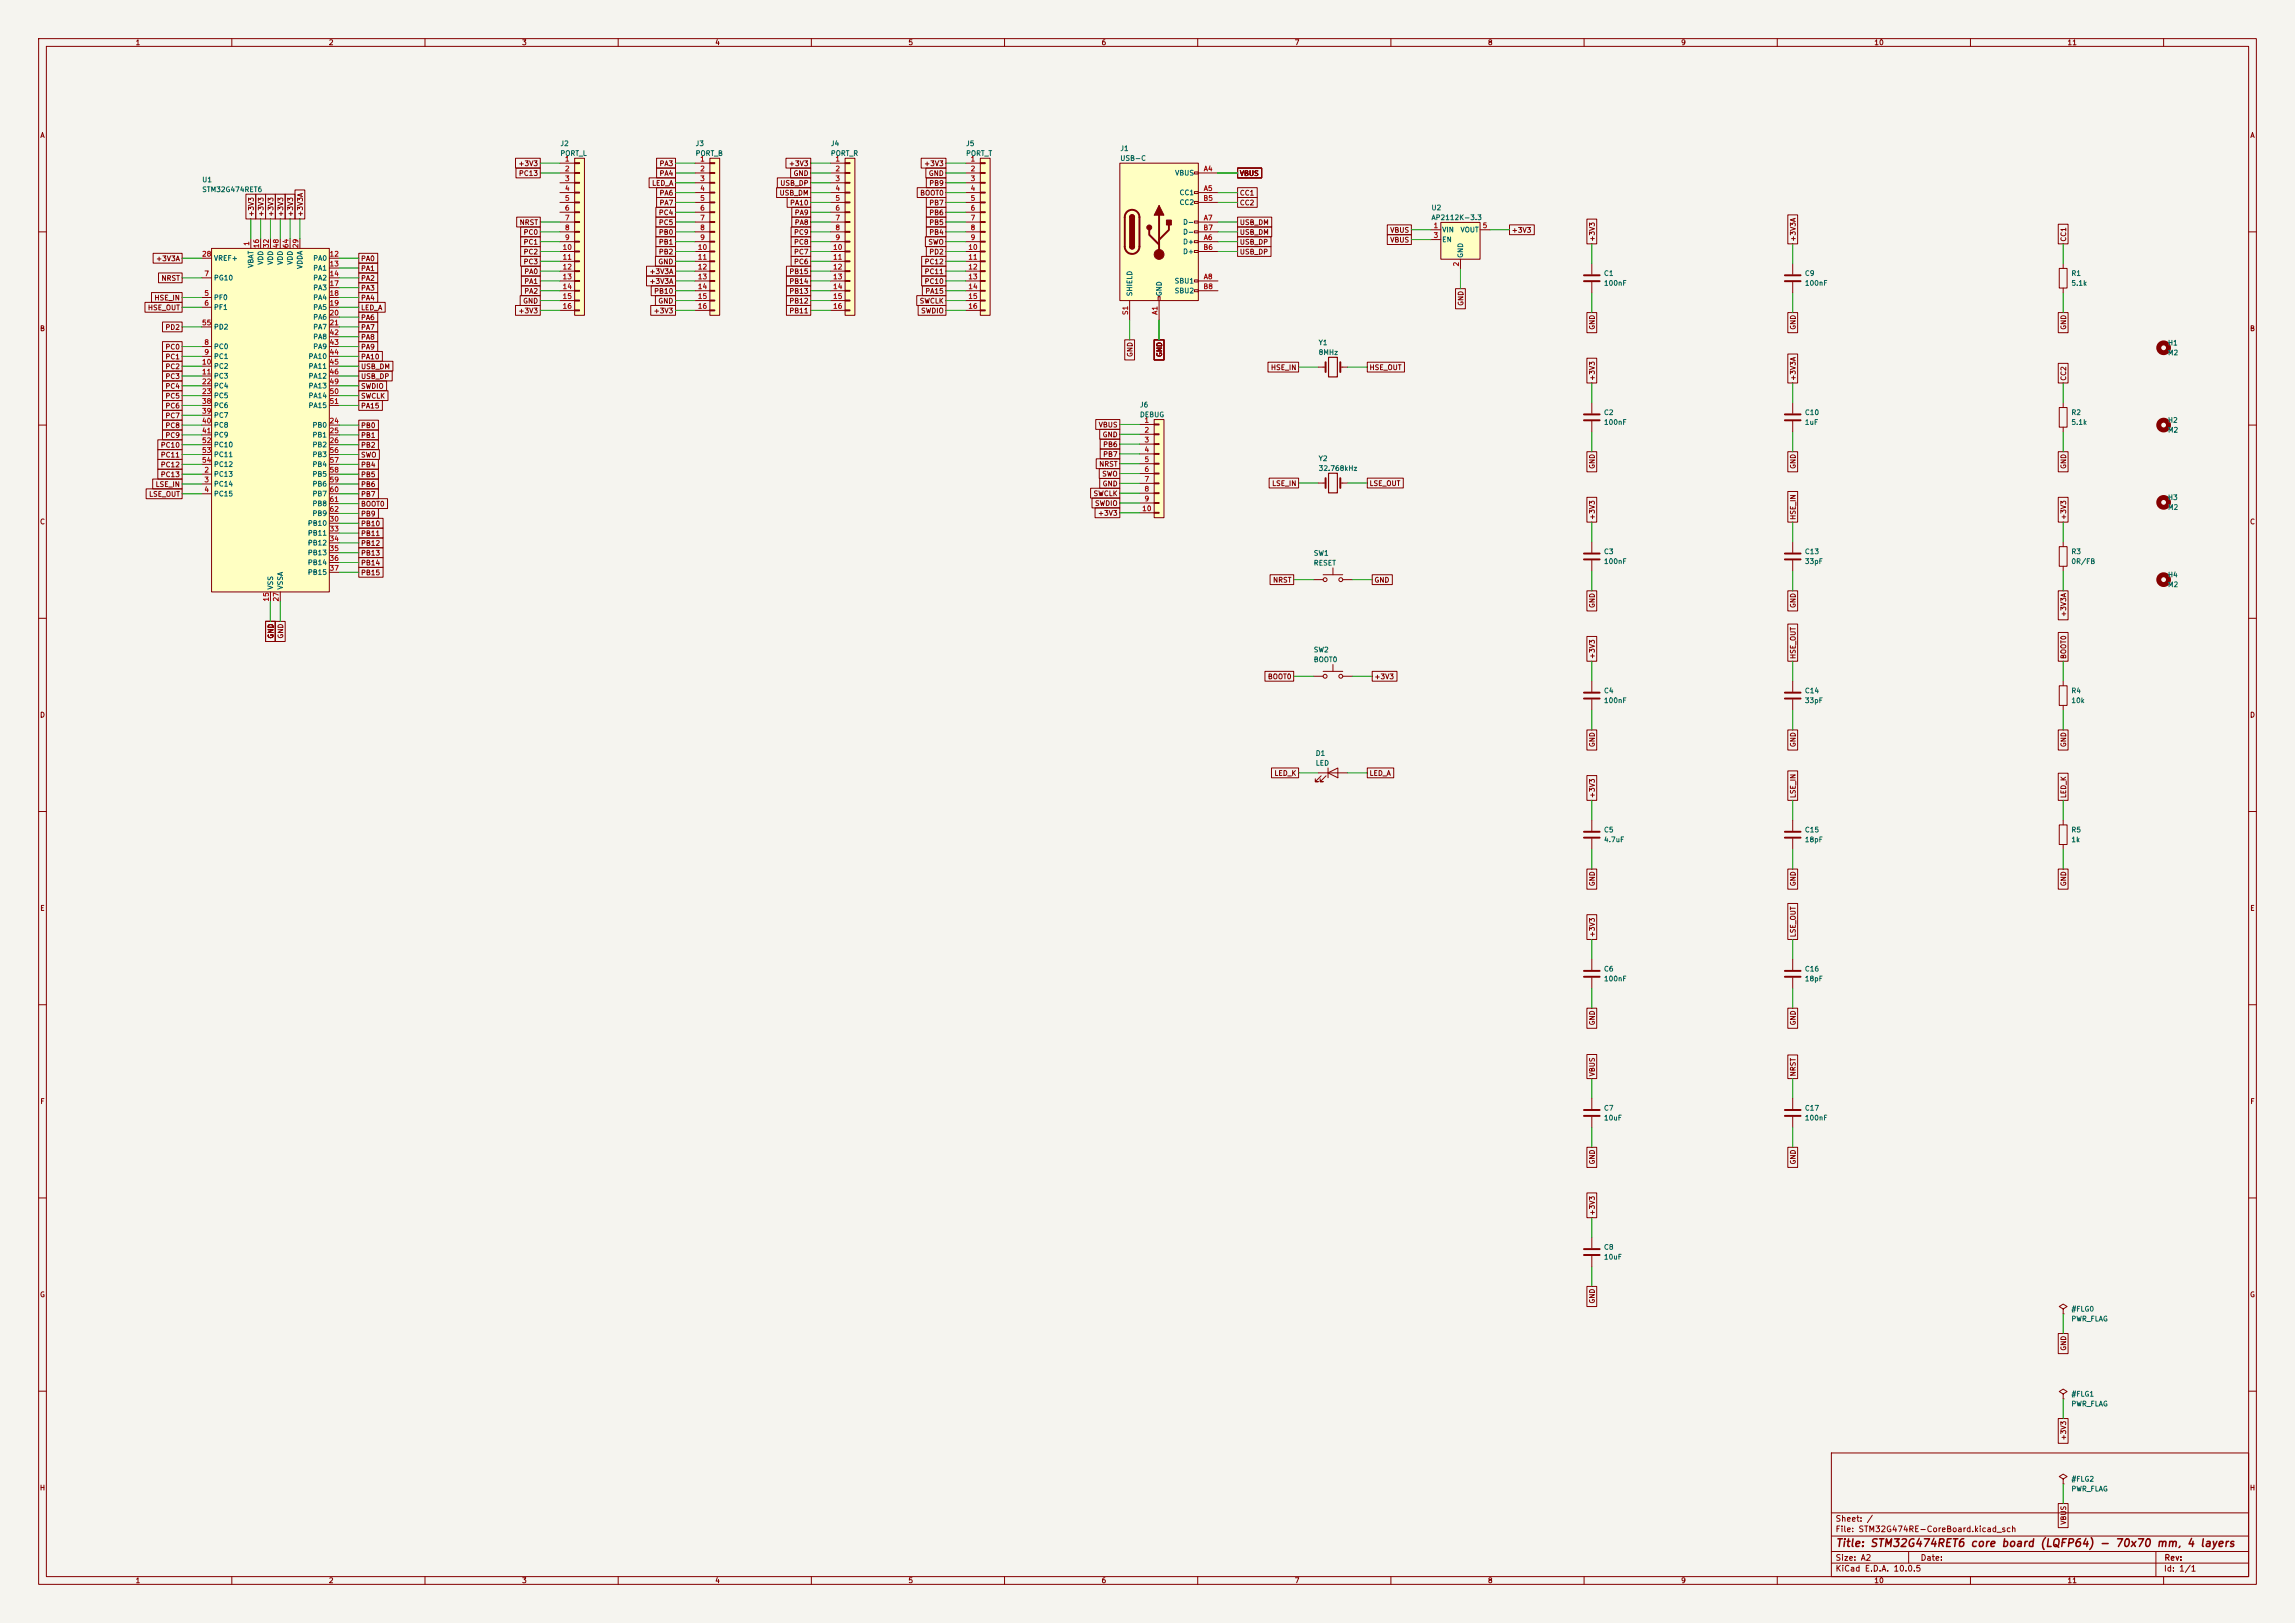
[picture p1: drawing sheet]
<svg xmlns="http://www.w3.org/2000/svg" width="594mm" height="420mm" viewBox="0 0 594 420" stroke-linecap="round" stroke-linejoin="round" font-family="sans-serif">
<defs><g id="words">
<text font-size="2" fill="#840000" x="475" y="400.8">Title: STM32G474RET6 core board (LQFP64) - 70x70 mm, 4 layers</text>
<g font-size="1.5" fill="#840000">
<text x="475" y="394.1">Sheet: /</text>
<text x="475" y="396.8">File: STM32G474RE-CoreBoard.kicad_sch</text>
<text x="475" y="407">KiCad E.D.A. 10.0.5</text>
<text x="475" y="404.2">Size: A2</text>
<text x="497" y="404.2">Date:</text>
<text x="560" y="407">Id: 1/1</text>
<text x="560.1" y="404.2">Rev:</text>
</g>
<g font-size="1.3" fill="#840000">
<text x="35" y="12">1</text>
<text x="85" y="12">2</text>
<text x="135" y="12">3</text>
<text x="185" y="12">4</text>
<text x="235" y="12">5</text>
<text x="285" y="12">6</text>
<text x="335" y="12">7</text>
<text x="385" y="12">8</text>
<text x="435" y="12">9</text>
<text x="485" y="12">10</text>
<text x="535" y="12">11</text>
<text x="10.3" y="36">A</text>
<text x="582.3" y="36">A</text>
<text x="134.1" y="43.3">+3V3</text>
<text x="134.2" y="45.8">PC13</text>
<text x="170.6" y="43.3">PA3</text>
<text x="170.6" y="45.8">PA4</text>
<text x="204.1" y="43.3">+3V3</text>
<text x="205.3" y="45.8">GND</text>
<text x="239.1" y="43.3">+3V3</text>
<text x="240.3" y="45.8">GND</text>
<text x="320.8" y="45.8">VBUS</text>
<text x="168.6" y="48.4">LED_A</text>
<text x="170.6" y="50.9">PA6</text>
<text x="170.6" y="53.4">PA7</text>
<text x="201.6" y="50.9">USB_DM</text>
<text x="201.8" y="48.4">USB_DP</text>
<text x="204.4" y="53.4">PA10</text>
<text x="238" y="50.9">BOOT0</text>
<text x="240.4" y="48.4">PB9</text>
<text x="240.4" y="53.4">PB7</text>
<text x="320.8" y="50.9">CC1</text>
<text x="320.8" y="53.4">CC2</text>
<text x="66" y="56.2" transform="rotate(-90 66 56.2)">+3V3</text>
<text x="68.5" y="56.2" transform="rotate(-90 68.5 56.2)">+3V3</text>
<text x="71.1" y="56.2" transform="rotate(-90 71.1 56.2)">+3V3</text>
<text x="73.6" y="56.2" transform="rotate(-90 73.6 56.2)">+3V3</text>
<text x="76.1" y="56.2" transform="rotate(-90 76.1 56.2)">+3V3</text>
<text x="78.7" y="56.2" transform="rotate(-90 78.7 56.2)">+3V3A</text>
<text x="134.4" y="58.5">NRST</text>
<text x="170.4" y="56">PC4</text>
<text x="170.4" y="58.5">PC5</text>
<text x="205.6" y="58.5">PA8</text>
<text x="205.6" y="56">PA9</text>
<text x="240.4" y="56">PB6</text>
<text x="240.4" y="58.5">PB5</text>
<text x="320.8" y="58.5">USB_DM</text>
<text x="135.4" y="61.1">PC0</text>
<text x="135.4" y="63.6">PC1</text>
<text x="170.4" y="61.1">PB0</text>
<text x="170.4" y="63.6">PB1</text>
<text x="205.4" y="61.1">PC9</text>
<text x="205.4" y="63.6">PC8</text>
<text x="240.1" y="63.6">SWO</text>
<text x="240.4" y="61.1">PB4</text>
<text x="320.8" y="63.6">USB_DP</text>
<text x="320.8" y="61.1">USB_DM</text>
<text x="359.7" y="60.5">VBUS</text>
<text x="359.7" y="63.1">VBUS</text>
<text x="391.1" y="60.5">+3V3</text>
<text x="413.1" y="62.7" transform="rotate(-90 413.1 62.7)">+3V3</text>
<text x="465.1" y="62.7" transform="rotate(-90 465.1 62.7)">+3V3A</text>
<text x="535.1" y="62.7" transform="rotate(-90 535.1 62.7)">CC1</text>
<text x="40.3" y="67.9">+3V3A</text>
<text x="93.3" y="67.9">PA0</text>
<text x="93.3" y="70.4">PA1</text>
<text x="135.4" y="66.1">PC2</text>
<text x="135.4" y="68.7">PC3</text>
<text x="135.6" y="71.2">PA0</text>
<text x="168" y="71.2">+3V3A</text>
<text x="170.3" y="68.7">GND</text>
<text x="170.4" y="66.1">PB2</text>
<text x="204.2" y="71.2">PB15</text>
<text x="205.4" y="66.1">PC7</text>
<text x="205.4" y="68.7">PC6</text>
<text x="239.2" y="71.2">PC11</text>
<text x="239.2" y="68.7">PC12</text>
<text x="240.4" y="66.1">PD2</text>
<text x="320.8" y="66.1">USB_DP</text>
<text x="41.7" y="73">NRST</text>
<text x="93.3" y="73">PA2</text>
<text x="93.3" y="75.5">PA3</text>
<text x="135.6" y="73.8">PA1</text>
<text x="135.6" y="76.3">PA2</text>
<text x="168" y="73.8">+3V3A</text>
<text x="169.2" y="76.3">PB10</text>
<text x="204.2" y="73.8">PB14</text>
<text x="204.2" y="76.3">PB13</text>
<text x="239.2" y="73.8">PC10</text>
<text x="239.4" y="76.3">PA15</text>
<text x="38.2" y="80.6">HSE_OUT</text>
<text x="39.8" y="78">HSE_IN</text>
<text x="93.3" y="78">PA4</text>
<text x="93.3" y="80.6">LED_A</text>
<text x="93.3" y="83.1">PA6</text>
<text x="134.1" y="81.4">+3V3</text>
<text x="135.3" y="78.8">GND</text>
<text x="169.1" y="81.4">+3V3</text>
<text x="170.3" y="78.8">GND</text>
<text x="204.2" y="78.8">PB12</text>
<text x="204.2" y="81.4">PB11</text>
<text x="237.9" y="78.8">SWCLK</text>
<text x="238.3" y="81.4">SWDIO</text>
<text x="379.1" y="79.3" transform="rotate(-90 379.1 79.3)">GND</text>
<text x="10.2" y="86">B</text>
<text x="42.7" y="85.7">PD2</text>
<text x="93.3" y="88.2">PA8</text>
<text x="93.3" y="85.7">PA7</text>
<text x="413.1" y="85.5" transform="rotate(-90 413.1 85.5)">GND</text>
<text x="465.1" y="85.5" transform="rotate(-90 465.1 85.5)">GND</text>
<text x="535.1" y="85.5" transform="rotate(-90 535.1 85.5)">GND</text>
<text x="582.2" y="86">B</text>
<text x="42.7" y="90.7">PC0</text>
<text x="42.7" y="95.8">PC2</text>
<text x="42.7" y="93.3">PC1</text>
<text x="93.3" y="90.7">PA9</text>
<text x="93.3" y="93.3">PA10</text>
<text x="93.3" y="95.8">USB_DM</text>
<text x="293.4" y="92.5" transform="rotate(-90 293.4 92.5)">GND</text>
<text x="301.1" y="92.5" transform="rotate(-90 301.1 92.5)">GND</text>
<text x="42.7" y="100.9">PC4</text>
<text x="42.7" y="98.4">PC3</text>
<text x="93.3" y="98.4">USB_DP</text>
<text x="93.3" y="100.9">SWDIO</text>
<text x="328.8" y="96.1">HSE_IN</text>
<text x="354.3" y="96.1">HSE_OUT</text>
<text x="413.1" y="98.7" transform="rotate(-90 413.1 98.7)">+3V3</text>
<text x="465.1" y="98.7" transform="rotate(-90 465.1 98.7)">+3V3A</text>
<text x="535.1" y="98.7" transform="rotate(-90 535.1 98.7)">CC2</text>
<text x="42.7" y="103.4">PC5</text>
<text x="42.7" y="106">PC6</text>
<text x="93.3" y="103.4">SWCLK</text>
<text x="93.3" y="106">PA15</text>
<text x="42.7" y="108.5">PC7</text>
<text x="42.7" y="111.1">PC8</text>
<text x="42.7" y="113.6">PC9</text>
<text x="93.3" y="111.1">PB0</text>
<text x="93.3" y="113.6">PB1</text>
<text x="284.2" y="110.9">VBUS</text>
<text x="285.3" y="113.4">GND</text>
<text x="41.5" y="116.1">PC10</text>
<text x="41.5" y="118.7">PC11</text>
<text x="93.3" y="116.1">PB2</text>
<text x="93.3" y="118.7">SWO</text>
<text x="285.4" y="118.5">PB7</text>
<text x="285.4" y="116">PB6</text>
<text x="41.5" y="123.8">PC13</text>
<text x="41.5" y="121.2">PC12</text>
<text x="93.3" y="121.2">PB4</text>
<text x="93.3" y="123.8">PB5</text>
<text x="284.4" y="121.1">NRST</text>
<text x="285.1" y="123.6">SWO</text>
<text x="413.1" y="121.5" transform="rotate(-90 413.1 121.5)">GND</text>
<text x="465.1" y="121.5" transform="rotate(-90 465.1 121.5)">GND</text>
<text x="535.1" y="121.5" transform="rotate(-90 535.1 121.5)">GND</text>
<text x="38.5" y="128.8">LSE_OUT</text>
<text x="40.1" y="126.3">LSE_IN</text>
<text x="93.3" y="126.3">PB6</text>
<text x="93.3" y="128.8">PB7</text>
<text x="93.3" y="131.4">BOOT0</text>
<text x="282.9" y="128.7">SWCLK</text>
<text x="283.3" y="131.2">SWDIO</text>
<text x="285.3" y="126.1">GND</text>
<text x="329.1" y="126.1">LSE_IN</text>
<text x="354.3" y="126.1">LSE_OUT</text>
<text x="10.2" y="136">C</text>
<text x="93.3" y="136.5">PB10</text>
<text x="93.3" y="133.9">PB9</text>
<text x="284.1" y="133.8">+3V3</text>
<text x="413.1" y="134.7" transform="rotate(-90 413.1 134.7)">+3V3</text>
<text x="465.1" y="134.7" transform="rotate(-90 465.1 134.7)">HSE_IN</text>
<text x="535.1" y="134.7" transform="rotate(-90 535.1 134.7)">+3V3</text>
<text x="582.2" y="136">C</text>
<text x="93.3" y="139">PB11</text>
<text x="93.3" y="141.5">PB12</text>
<text x="93.3" y="144.1">PB13</text>
<text x="93.3" y="146.6">PB14</text>
<text x="93.3" y="149.2">PB15</text>
<text x="329.4" y="151.1">NRST</text>
<text x="355.6" y="151.1">GND</text>
<text x="413.1" y="157.5" transform="rotate(-90 413.1 157.5)">GND</text>
<text x="465.1" y="157.5" transform="rotate(-90 465.1 157.5)">GND</text>
<text x="535.1" y="159.8" transform="rotate(-90 535.1 159.8)">+3V3A</text>
<text x="71.1" y="165.4" transform="rotate(-90 71.1 165.4)">GND</text>
<text x="73.6" y="165.4" transform="rotate(-90 73.6 165.4)">GND</text>
<text x="413.1" y="170.7" transform="rotate(-90 413.1 170.7)">+3V3</text>
<text x="465.1" y="170.7" transform="rotate(-90 465.1 170.7)">HSE_OUT</text>
<text x="535.1" y="170.7" transform="rotate(-90 535.1 170.7)">BOOT0</text>
<text x="328" y="176.1">BOOT0</text>
<text x="355.6" y="176.1">+3V3</text>
<text x="10.2" y="186">D</text>
<text x="582.2" y="186">D</text>
<text x="413.1" y="193.5" transform="rotate(-90 413.1 193.5)">GND</text>
<text x="465.1" y="193.5" transform="rotate(-90 465.1 193.5)">GND</text>
<text x="535.1" y="193.5" transform="rotate(-90 535.1 193.5)">GND</text>
<text x="329.7" y="201.1">LED_K</text>
<text x="354.3" y="201.1">LED_A</text>
<text x="413.1" y="206.7" transform="rotate(-90 413.1 206.7)">+3V3</text>
<text x="465.1" y="206.7" transform="rotate(-90 465.1 206.7)">LSE_IN</text>
<text x="535.1" y="206.7" transform="rotate(-90 535.1 206.7)">LED_K</text>
<text x="413.1" y="229.5" transform="rotate(-90 413.1 229.5)">GND</text>
<text x="465.1" y="229.5" transform="rotate(-90 465.1 229.5)">GND</text>
<text x="535.1" y="229.5" transform="rotate(-90 535.1 229.5)">GND</text>
<text x="10.3" y="236">E</text>
<text x="582.3" y="236">E</text>
<text x="413.1" y="242.7" transform="rotate(-90 413.1 242.7)">+3V3</text>
<text x="465.1" y="242.7" transform="rotate(-90 465.1 242.7)">LSE_OUT</text>
<text x="413.1" y="265.5" transform="rotate(-90 413.1 265.5)">GND</text>
<text x="465.1" y="265.5" transform="rotate(-90 465.1 265.5)">GND</text>
<text x="413.1" y="278.7" transform="rotate(-90 413.1 278.7)">VBUS</text>
<text x="465.1" y="278.7" transform="rotate(-90 465.1 278.7)">NRST</text>
<text x="10.3" y="286">F</text>
<text x="582.3" y="286">F</text>
<text x="413.1" y="301.5" transform="rotate(-90 413.1 301.5)">GND</text>
<text x="465.1" y="301.5" transform="rotate(-90 465.1 301.5)">GND</text>
<text x="413.1" y="314.7" transform="rotate(-90 413.1 314.7)">+3V3</text>
<text x="10.2" y="336">G</text>
<text x="582.2" y="336">G</text>
<text x="413.1" y="337.5" transform="rotate(-90 413.1 337.5)">GND</text>
<text x="535.1" y="349.7" transform="rotate(-90 535.1 349.7)">GND</text>
<text x="535.1" y="372.9" transform="rotate(-90 535.1 372.9)">+3V3</text>
<text x="10.2" y="386">H</text>
<text x="582.2" y="386">H</text>
<text x="535.1" y="394.7" transform="rotate(-90 535.1 394.7)">VBUS</text>
<text x="35" y="410">1</text>
<text x="85" y="410">2</text>
<text x="135" y="410">3</text>
<text x="185" y="410">4</text>
<text x="235" y="410">5</text>
<text x="285" y="410">6</text>
<text x="335" y="410">7</text>
<text x="385" y="410">8</text>
<text x="435" y="410">9</text>
<text x="485" y="410">10</text>
<text x="535" y="410">11</text>
</g>
<g font-size="1.3" fill="#006464">
<text x="144.9" y="38.1">J2</text>
<text x="144.9" y="40.6">PORT_L</text>
<text x="179.9" y="38.1">J3</text>
<text x="179.9" y="40.6">PORT_B</text>
<text x="214.9" y="38.1">J4</text>
<text x="214.9" y="40.6">PORT_R</text>
<text x="249.9" y="38.1">J5</text>
<text x="249.9" y="40.6">PORT_T</text>
<text x="289.8" y="39.4">J1</text>
<text x="289.8" y="41.9">USB-C</text>
<text x="52.2" y="47.5">U1</text>
<text x="304" y="45.7">VBUS</text>
<text x="52.2" y="50">STM32G474RET6</text>
<text x="305.2" y="50.8">CC1</text>
<text x="305.2" y="53.3">CC2</text>
<text x="306.1" y="58.4">D-</text>
<text x="370.4" y="54.7">U2</text>
<text x="370.4" y="57.2">AP2112K-3.3</text>
<text x="306.1" y="63.5">D+</text>
<text x="306.1" y="61">D-</text>
<text x="373.1" y="60.4">VIN</text>
<text x="373.1" y="63">EN</text>
<text x="377.9" y="60.4">VOUT</text>
<text x="55.2" y="67.8">VREF+</text>
<text x="65.9" y="69.4" transform="rotate(-90 65.9 69.4)">VBAT</text>
<text x="68.4" y="68.6" transform="rotate(-90 68.4 68.6)">VDD</text>
<text x="71" y="68.6" transform="rotate(-90 71 68.6)">VDD</text>
<text x="73.5" y="68.6" transform="rotate(-90 73.5 68.6)">VDD</text>
<text x="76" y="68.6" transform="rotate(-90 76 68.6)">VDD</text>
<text x="78.6" y="69.7" transform="rotate(-90 78.6 69.7)">VDDA</text>
<text x="80.9" y="67.8">PA0</text>
<text x="80.9" y="70.3">PA1</text>
<text x="306.1" y="66">D+</text>
<text x="379" y="66.9" transform="rotate(-90 379 66.9)">GND</text>
<text x="415" y="71.7">C1</text>
<text x="467" y="71.7">C9</text>
<text x="536" y="71.7">R1</text>
<text x="55.2" y="77.9">PF0</text>
<text x="55.2" y="72.9">PG10</text>
<text x="80.9" y="72.9">PA2</text>
<text x="80.9" y="75.4">PA3</text>
<text x="80.9" y="77.9">PA4</text>
<text x="293.3" y="76.8" transform="rotate(-90 293.3 76.8)">SHIELD</text>
<text x="301" y="76.8" transform="rotate(-90 301 76.8)">GND</text>
<text x="303.9" y="73.7">SBU1</text>
<text x="303.9" y="76.2">SBU2</text>
<text x="415" y="74.2">100nF</text>
<text x="467" y="74.2">100nF</text>
<text x="536" y="74.2">5.1k</text>
<text x="55.2" y="80.5">PF1</text>
<text x="80.9" y="80.5">PA5</text>
<text x="80.9" y="83">PA6</text>
<text x="55.2" y="85.6">PD2</text>
<text x="80.9" y="85.6">PA7</text>
<text x="80.9" y="88.1">PA8</text>
<text x="341.2" y="89.6">Y1</text>
<text x="561" y="89.7">H1</text>
<text x="55.2" y="90.6">PC0</text>
<text x="55.2" y="93.2">PC1</text>
<text x="55.2" y="95.7">PC2</text>
<text x="79.7" y="93.2">PA10</text>
<text x="79.7" y="95.7">PA11</text>
<text x="80.9" y="90.6">PA9</text>
<text x="341.2" y="92.2">8MHz</text>
<text x="561" y="92.2">M2</text>
<text x="55.2" y="98.3">PC3</text>
<text x="55.2" y="100.8">PC4</text>
<text x="79.7" y="98.3">PA12</text>
<text x="79.7" y="100.8">PA13</text>
<text x="55.2" y="103.3">PC5</text>
<text x="55.2" y="105.9">PC6</text>
<text x="79.7" y="103.3">PA14</text>
<text x="79.7" y="105.9">PA15</text>
<text x="294.9" y="105.7">J6</text>
<text x="415" y="107.7">C2</text>
<text x="467" y="107.7">C10</text>
<text x="536" y="107.7">R2</text>
<text x="55.2" y="108.4">PC7</text>
<text x="55.2" y="111">PC8</text>
<text x="55.2" y="113.5">PC9</text>
<text x="80.8" y="111">PB0</text>
<text x="80.8" y="113.5">PB1</text>
<text x="294.9" y="108.3">DEBUG</text>
<text x="415" y="110.2">100nF</text>
<text x="467" y="110.2">1uF</text>
<text x="536" y="110.2">5.1k</text>
<text x="561" y="109.7">H2</text>
<text x="561" y="112.2">M2</text>
<text x="55.2" y="116">PC10</text>
<text x="55.2" y="118.6">PC11</text>
<text x="80.8" y="116">PB2</text>
<text x="80.8" y="118.6">PB3</text>
<text x="341.2" y="119.6">Y2</text>
<text x="55.2" y="123.7">PC13</text>
<text x="55.2" y="121.1">PC12</text>
<text x="80.8" y="121.1">PB4</text>
<text x="80.8" y="123.7">PB5</text>
<text x="341.2" y="122.2">32.768kHz</text>
<text x="55.2" y="126.2">PC14</text>
<text x="55.2" y="128.7">PC15</text>
<text x="80.8" y="126.2">PB6</text>
<text x="80.8" y="128.7">PB7</text>
<text x="80.8" y="131.3">PB8</text>
<text x="561" y="129.7">H3</text>
<text x="79.5" y="136.4">PB10</text>
<text x="80.8" y="133.8">PB9</text>
<text x="561" y="132.2">M2</text>
<text x="79.5" y="138.9">PB11</text>
<text x="79.5" y="141.4">PB12</text>
<text x="79.5" y="144">PB13</text>
<text x="415" y="143.7">C3</text>
<text x="467" y="143.7">C13</text>
<text x="536" y="143.7">R3</text>
<text x="79.5" y="146.5">PB14</text>
<text x="79.5" y="149.1">PB15</text>
<text x="339.9" y="144.1">SW1</text>
<text x="339.9" y="146.6">RESET</text>
<text x="415" y="146.2">100nF</text>
<text x="467" y="146.2">33pF</text>
<text x="536" y="146.2">0R/FB</text>
<text x="561" y="149.7">H4</text>
<text x="71" y="152.7" transform="rotate(-90 71 152.7)">VSS</text>
<text x="73.5" y="152.7" transform="rotate(-90 73.5 152.7)">VSSA</text>
<text x="561" y="152.2">M2</text>
<text x="339.9" y="169.1">SW2</text>
<text x="339.9" y="171.6">BOOT0</text>
<text x="415" y="179.7">C4</text>
<text x="467" y="179.7">C14</text>
<text x="536" y="179.7">R4</text>
<text x="415" y="182.2">100nF</text>
<text x="467" y="182.2">33pF</text>
<text x="536" y="182.2">10k</text>
<text x="340.4" y="195.9">D1</text>
<text x="340.4" y="198.4">LED</text>
<text x="415" y="215.7">C5</text>
<text x="467" y="215.7">C15</text>
<text x="536" y="215.7">R5</text>
<text x="415" y="218.2">4.7uF</text>
<text x="467" y="218.2">18pF</text>
<text x="536" y="218.2">1k</text>
<text x="415" y="251.7">C6</text>
<text x="467" y="251.7">C16</text>
<text x="415" y="254.2">100nF</text>
<text x="467" y="254.2">18pF</text>
<text x="415" y="287.7">C7</text>
<text x="467" y="287.7">C17</text>
<text x="415" y="290.2">10uF</text>
<text x="467" y="290.2">100nF</text>
<text x="415" y="323.7">C8</text>
<text x="415" y="326.2">10uF</text>
<text x="536" y="339.7">#FLG0</text>
<text x="536" y="342.2">PWR_FLAG</text>
<text x="536" y="361.7">#FLG1</text>
<text x="536" y="364.2">PWR_FLAG</text>
<text x="536" y="383.7">#FLG2</text>
<text x="536" y="386.2">PWR_FLAG</text>
</g>
<g font-size="1.3" fill="#a90000">
<text x="146.1" y="42.1">1</text>
<text x="146.1" y="44.6">2</text>
<text x="146.1" y="47.2">3</text>
<text x="181.1" y="42.1">1</text>
<text x="181.1" y="44.6">2</text>
<text x="181.1" y="47.2">3</text>
<text x="216.1" y="42.1">1</text>
<text x="216.1" y="44.6">2</text>
<text x="216.1" y="47.2">3</text>
<text x="251.1" y="42.1">1</text>
<text x="251.1" y="44.6">2</text>
<text x="251.1" y="47.2">3</text>
<text x="311.4" y="44.6">A4</text>
<text x="146.1" y="49.7">4</text>
<text x="146.1" y="52.2">5</text>
<text x="181.1" y="49.7">4</text>
<text x="181.1" y="52.2">5</text>
<text x="216.1" y="49.7">4</text>
<text x="216.1" y="52.2">5</text>
<text x="251.1" y="49.7">4</text>
<text x="251.1" y="52.2">5</text>
<text x="311.3" y="52.2">B5</text>
<text x="311.4" y="49.7">A5</text>
<text x="146.1" y="54.8">6</text>
<text x="146.1" y="57.3">7</text>
<text x="146.1" y="59.9">8</text>
<text x="181.1" y="54.8">6</text>
<text x="181.1" y="57.3">7</text>
<text x="181.1" y="59.9">8</text>
<text x="216.1" y="54.8">6</text>
<text x="216.1" y="57.3">7</text>
<text x="216.1" y="59.9">8</text>
<text x="251.1" y="54.8">6</text>
<text x="251.1" y="57.3">7</text>
<text x="251.1" y="59.9">8</text>
<text x="311.3" y="59.9">B7</text>
<text x="311.4" y="57.3">A7</text>
<text x="370.9" y="59.3">1</text>
<text x="383.6" y="59.3">5</text>
<text x="64.8" y="63.7" transform="rotate(-90 64.8 63.7)">1</text>
<text x="67.3" y="64.3" transform="rotate(-90 67.3 64.3)">16</text>
<text x="69.9" y="64.3" transform="rotate(-90 69.9 64.3)">32</text>
<text x="72.4" y="64.3" transform="rotate(-90 72.4 64.3)">48</text>
<text x="74.9" y="64.3" transform="rotate(-90 74.9 64.3)">64</text>
<text x="77.5" y="64.3" transform="rotate(-90 77.5 64.3)">29</text>
<text x="145.5" y="64.9">10</text>
<text x="146.1" y="62.4">9</text>
<text x="180.5" y="64.9">10</text>
<text x="181.1" y="62.4">9</text>
<text x="215.5" y="64.9">10</text>
<text x="216.1" y="62.4">9</text>
<text x="250.5" y="64.9">10</text>
<text x="251.1" y="62.4">9</text>
<text x="311.3" y="64.9">B6</text>
<text x="311.4" y="62.4">A6</text>
<text x="370.9" y="61.9">3</text>
<text x="52.2" y="66.7">28</text>
<text x="52.8" y="71.8">7</text>
<text x="85.2" y="66.7">12</text>
<text x="85.2" y="69.2">13</text>
<text x="85.2" y="71.8">14</text>
<text x="145.5" y="67.5">11</text>
<text x="145.5" y="70">12</text>
<text x="180.5" y="67.5">11</text>
<text x="180.5" y="70">12</text>
<text x="215.5" y="67.5">11</text>
<text x="215.5" y="70">12</text>
<text x="250.5" y="67.5">11</text>
<text x="250.5" y="70">12</text>
<text x="377.9" y="69.1" transform="rotate(-90 377.9 69.1)">2</text>
<text x="52.8" y="76.8">5</text>
<text x="85.2" y="74.3">17</text>
<text x="85.2" y="76.8">18</text>
<text x="145.5" y="72.6">13</text>
<text x="145.5" y="75.1">14</text>
<text x="145.5" y="77.6">15</text>
<text x="180.5" y="72.6">13</text>
<text x="180.5" y="75.1">14</text>
<text x="180.5" y="77.6">15</text>
<text x="215.5" y="72.6">13</text>
<text x="215.5" y="75.1">14</text>
<text x="215.5" y="77.6">15</text>
<text x="250.5" y="72.6">13</text>
<text x="250.5" y="75.1">14</text>
<text x="250.5" y="77.6">15</text>
<text x="311.3" y="75.1">B8</text>
<text x="311.4" y="72.6">A8</text>
<text x="52.8" y="79.4">6</text>
<text x="85.2" y="79.4">19</text>
<text x="85.2" y="81.9">20</text>
<text x="145.5" y="80.2">16</text>
<text x="180.5" y="80.2">16</text>
<text x="215.5" y="80.2">16</text>
<text x="250.5" y="80.2">16</text>
<text x="292.2" y="81.7" transform="rotate(-90 292.2 81.7)">S1</text>
<text x="299.9" y="81.6" transform="rotate(-90 299.9 81.6)">A1</text>
<text x="52.2" y="84.5">55</text>
<text x="52.8" y="89.5">8</text>
<text x="85.2" y="84.5">21</text>
<text x="85.2" y="87">42</text>
<text x="85.2" y="89.5">43</text>
<text x="52.2" y="94.6">10</text>
<text x="52.8" y="92.1">9</text>
<text x="85.2" y="92.1">44</text>
<text x="85.2" y="94.6">45</text>
<text x="52.2" y="97.2">11</text>
<text x="52.2" y="99.7">22</text>
<text x="85.2" y="97.2">46</text>
<text x="85.2" y="99.7">49</text>
<text x="52.2" y="102.2">23</text>
<text x="52.2" y="104.8">38</text>
<text x="52.2" y="107.3">39</text>
<text x="85.2" y="102.2">50</text>
<text x="85.2" y="104.8">51</text>
<text x="52.2" y="109.9">40</text>
<text x="52.2" y="112.4">41</text>
<text x="85.2" y="109.9">24</text>
<text x="85.2" y="112.4">25</text>
<text x="296.1" y="109.7">1</text>
<text x="296.1" y="112.2">2</text>
<text x="52.2" y="114.9">52</text>
<text x="52.2" y="117.5">53</text>
<text x="85.2" y="114.9">26</text>
<text x="85.2" y="117.5">56</text>
<text x="296.1" y="114.8">3</text>
<text x="296.1" y="117.3">4</text>
<text x="296.1" y="119.9">5</text>
<text x="52.2" y="120">54</text>
<text x="52.8" y="122.6">2</text>
<text x="52.8" y="125.1">3</text>
<text x="85.2" y="120">57</text>
<text x="85.2" y="122.6">58</text>
<text x="85.2" y="125.1">59</text>
<text x="296.1" y="122.4">6</text>
<text x="296.1" y="124.9">7</text>
<text x="52.8" y="127.6">4</text>
<text x="85.2" y="127.6">60</text>
<text x="85.2" y="130.2">61</text>
<text x="296.1" y="127.5">8</text>
<text x="296.1" y="130">9</text>
<text x="85.2" y="135.3">30</text>
<text x="85.2" y="137.8">33</text>
<text x="85.2" y="132.7">62</text>
<text x="295.5" y="132.6">10</text>
<text x="85.2" y="140.3">34</text>
<text x="85.2" y="142.9">35</text>
<text x="85.2" y="145.4">36</text>
<text x="85.2" y="148">37</text>
<text x="69.9" y="155.8" transform="rotate(-90 69.9 155.8)">15</text>
<text x="72.4" y="155.8" transform="rotate(-90 72.4 155.8)">27</text>
</g>
</g></defs>
<path d="M0 0h594v420h-594z" fill="#f5f4ef" stroke="#f5f4ef" stroke-width=".26"/>
<g fill="none" stroke="#840000" stroke-width=".26">
<path d="M10 10h574v400h-574zM12 12h570v396h-570zM60 10v2M110 10v2M160 10v2M210 10v2M260 10v2M310 10v2M360 10v2M410 10v2M460 10v2M510 10v2"/>
<path d="M560 10v2M10 60h2M582 60h2M341.2 95h1.9M346.9 95h1.9M10 110h2M582 110h2M10 160h2M582 160h2M10 210h2M582 210h2M10 260h2"/>
<path d="M582 260h2M10 310h2M582 310h2M10 360h2M474 376h108v32h-108zM582 360h2M474 397.5h108M474 391.5h108M60 408v2M110 408v2M160 408v2M210 408v2"/>
<path d="M260 408v2M310 408v2M360 408v2M410 408v2M460 408v2M474 404.5h108M474 401.5h108M494 401.5v3M510 408v2M558 401.5v6.5M560 408v2"/>
</g>
<path d="M343.1 93.7v2.6M346.9 93.7v2.6" fill="none" stroke="#840000" stroke-width=".51"/>
<path d="M343.9 92.5h2.2v5h-2.2z" fill="none" stroke="#840000" stroke-width=".3"/>
<path d="M289.8 42.2h20.4v35.6h-20.4z" fill="#ffffc2"/>
<g fill="none" stroke="#840000" stroke-width=".26">
<path d="M289.8 42.2h20.4v35.6h-20.4zM292.4 56.2l.2-.5 .4-.1 .5 .1 .1 .5M309.1 44.5h1.1v.5h-1.1zM309.1 49.6h1.1v.5h-1.1zM309.1 52.1h1.1v.5h-1.1zM309.1 57.2h1.1v.5h-1.1zM309.1 59.7h1.1v.6h-1.1zM310.2 44.8h5M310.2 49.8h5M310.2 57.5h5M310.2 52.4h5M292.4 63.8l.2 .5 .4 .1 .5-.1 .1-.5"/>
<path d="M292.4 77.8v5.1M299.7 76.8h.6v1h-.6zM300 77.8v5.1M309.1 62.3h1.1v.5h-1.1zM309.1 64.8h1.1v.5h-1.1zM309.1 72.4h1.1v.6h-1.1zM309.1 75h1.1v.5h-1.1zM310.2 62.5h5M310.2 72.7h5M310.2 65.1h5M310.2 60h5M310.2 75.2h5"/>
<path d="M464 68.2v2.8M464 73v2.8M533 69.5h2v5h-2zM534 68.2v1.3M534 74.5v1.3M412 104.2v2.8M412 109v2.8M464 104.2v2.8M464 109v2.8M533 105.5h2v5h-2zM534 104.2v1.3M534 110.5v1.3"/>
<path d="M533 141.5h2v5h-2zM534 140.2v1.3M534 146.5v1.3M412 176.2v2.8M464 176.2v2.8M533 177.5h2v5h-2zM534 176.2v1.3M343.7 198.7v2.6M412 181v2.8M464 181v2.8M534 182.5v1.3M341.2 200h7.6"/>
<path d="M342 200.8l-1.6 1.5h.8h-.8v-.8M343.2 200.8l-1.5 1.5h.8h-.8v-.8M343.7 200l2.6-1.3v2.6zM533 213.5h2v5h-2zM534 212.2v1.3M534 218.5v1.3M534 360.7l1-.6-1-.6-1 .6 1 .6v1.3M534 362h.1"/>
</g>
<g fill="none" stroke="#840000" stroke-width=".51">
<path d="M291.7 54.9a1.9 1.9 0 0 1 2-.5 1.9 1.9 0 0 1 1.2 1.8v7.6a1.9 1.9 0 0 1-1.9 1.9 1.9 1.9 0 0 1-1.9-1.9v-7.8zM297.5 59.5v1.3l2.5 2.5M300 55.7v10.1M302.5 58.2v1.3l-2.5 2.5M462 71.2h4M462 72.8h4M410 107.2h4M410 108.8h4M462 107.2h4M462 108.8h4M410 179.2h4M462 179.2h4"/>
<path d="M410 180.8h4M462 180.8h4"/>
</g>
<g fill="#840000" stroke="#840000" stroke-width=".26">
<path d="M292.4 56.2h1.2v7.6h-1.2z"/>
<path d="M292.6 55.7l.7-.1 .3 .6h-1.2z"/>
<path d="M292.4 63.8h1.2l-.1 .5-.5 .1-.4-.1z"/>
<path d="M300 53.1l1.3 2.6h-2.6z"/>
<path d="M301.9 57h1.3v1.2h-1.3z"/>
<circle cx="297.5" cy="58.9" r=".63"/>
<circle cx="300" cy="65.8" r="1.27"/>
</g>
<g fill="none" stroke="#840000" stroke-width="1.3">
<circle cx="560" cy="110" r="1.27"/>
<circle cx="560" cy="130" r="1.27"/>
<circle cx="560" cy="150" r="1.27"/>
</g>
<path d="M298.7 108.6h2.6v25.4h-2.6z" fill="#ffffc2"/>
<g fill="none" stroke="#840000" stroke-width=".26">
<path d="M294.9 109.8h3.8M294.9 112.4h3.8M294.9 114.9h3.8M294.9 117.5h3.8M298.7 108.6h2.6v25.4h-2.6zM298.7 109.7h1.3v.3h-1.3zM298.7 112.3h1.3v.2h-1.3zM298.7 114.8h1.3v.2h-1.3zM298.7 117.3h1.3v.3h-1.3zM298.7 119.9h1.3v.2h-1.3zM294.9 120h3.8M294.9 122.5h3.8"/>
<path d="M294.9 125.1h3.8M294.9 127.6h3.8M294.9 130.2h3.8M294.9 132.7h3.8M298.7 122.4h1.3v.3h-1.3zM298.7 125h1.3v.2h-1.3zM298.7 127.5h1.3v.2h-1.3zM298.7 130h1.3v.3h-1.3zM298.7 132.6h1.3v.2h-1.3zM339.9 175h2.6M342.5 173.7h5M345 172v1.7"/>
<path d="M347.5 175h2.6M534 382.7l1-.6-1-.6-1 .6 1 .6v1.3M534 384h.1"/>
<circle cx="343" cy="175" r=".51"/>
<circle cx="347" cy="175" r=".51"/>
</g>
<path d="M372.9 57.6h10.2v9.5h-10.2z" fill="#ffffc2"/>
<g fill="none" stroke="#840000" stroke-width=".26">
<path d="M370.4 59.5h2.5M372.9 57.6h10.2v9.5h-10.2zM383.1 59.5h2.5M370.4 62h2.5M378 67.1v2.5M339.9 150h2.6M342.5 148.7h5M345 147v1.7M347.5 150h2.6"/>
<circle cx="343" cy="150" r=".51"/>
<circle cx="347" cy="150" r=".51"/>
</g>
<path d="M218.7 40.9h2.6v40.7h-2.6z" fill="#ffffc2"/>
<g fill="none" stroke="#840000" stroke-width=".26">
<path d="M214.9 42.2h3.8M214.9 44.8h3.8M214.9 47.3h3.8M214.9 49.8h3.8M214.9 52.4h3.8M214.9 54.9h3.8M214.9 57.5h3.8M218.7 40.9h2.6v40.7h-2.6zM218.7 42.1h1.3v.2h-1.3zM218.7 44.6h1.3v.3h-1.3zM218.7 47.2h1.3v.2h-1.3zM218.7 49.7h1.3v.3h-1.3z"/>
<path d="M218.7 52.3h1.3v.2h-1.3zM218.7 54.8h1.3v.2h-1.3zM218.7 57.3h1.3v.3h-1.3zM218.7 59.9h1.3v.2h-1.3zM214.9 60h3.8M214.9 62.5h3.8M214.9 65.1h3.8M214.9 67.6h3.8M214.9 70.2h3.8M214.9 72.7h3.8M214.9 75.2h3.8M214.9 77.8h3.8"/>
<path d="M218.7 62.4h1.3v.3h-1.3zM218.7 65h1.3v.2h-1.3zM218.7 67.5h1.3v.2h-1.3zM218.7 70h1.3v.3h-1.3zM218.7 72.6h1.3v.2h-1.3zM218.7 75.1h1.3v.3h-1.3zM218.7 77.7h1.3v.2h-1.3zM214.9 80.3h3.8M218.7 80.2h1.3v.2h-1.3zM341.2 125h1.9M346.9 125h1.9M464 248.2v2.8"/>
<path d="M464 253v2.8M464 284.2v2.8M464 289v2.8"/>
</g>
<path d="M343.1 123.7v2.6M346.9 123.7v2.6M462 251.2h4M462 252.8h4M462 287.2h4M462 288.8h4" fill="none" stroke="#840000" stroke-width=".51"/>
<path d="M343.9 122.5h2.2v5h-2.2z" fill="none" stroke="#840000" stroke-width=".3"/>
<circle cx="560" cy="90" r="1.27" fill="none" stroke="#840000" stroke-width="1.3"/>
<path d="M253.7 40.9h2.6v40.7h-2.6z" fill="#ffffc2"/>
<g fill="none" stroke="#840000" stroke-width=".26">
<path d="M249.9 42.2h3.8M249.9 44.8h3.8M249.9 47.3h3.8M249.9 49.8h3.8M249.9 52.4h3.8M249.9 54.9h3.8M249.9 57.5h3.8M253.7 40.9h2.6v40.7h-2.6zM253.7 42.1h1.3v.2h-1.3zM253.7 44.6h1.3v.3h-1.3zM253.7 47.2h1.3v.2h-1.3zM253.7 49.7h1.3v.3h-1.3z"/>
<path d="M253.7 52.3h1.3v.2h-1.3zM253.7 54.8h1.3v.2h-1.3zM253.7 57.3h1.3v.3h-1.3zM253.7 59.9h1.3v.2h-1.3zM249.9 60h3.8M249.9 62.5h3.8M249.9 65.1h3.8M249.9 67.6h3.8M249.9 70.2h3.8M249.9 72.7h3.8M249.9 75.2h3.8M249.9 77.8h3.8"/>
<path d="M253.7 62.4h1.3v.3h-1.3zM253.7 65h1.3v.2h-1.3zM253.7 67.5h1.3v.2h-1.3zM253.7 70h1.3v.3h-1.3zM253.7 72.6h1.3v.2h-1.3zM253.7 75.1h1.3v.3h-1.3zM253.7 77.7h1.3v.2h-1.3zM412 68.2v2.8M412 73v2.8M249.9 80.3h3.8M253.7 80.2h1.3v.2h-1.3zM412 140.2v2.8"/>
<path d="M412 145v2.8M464 140.2v2.8M464 145v2.8M412 212.2v2.8M412 217v2.8M464 212.2v2.8M464 217v2.8M412 248.2v2.8M412 253v2.8M412 284.2v2.8M412 289v2.8M412 320.2v2.8"/>
<path d="M412 325v2.8M534 338.7l1-.6-1-.6-1 .6 1 .6v1.3M534 340h.1"/>
</g>
<g fill="none" stroke="#840000" stroke-width=".51">
<path d="M410 71.2h4M410 72.8h4M410 143.2h4M410 144.8h4M462 143.2h4M462 144.8h4M410 215.2h4M410 216.8h4M462 215.2h4M462 216.8h4M410 251.2h4M410 252.8h4"/>
<path d="M410 287.2h4M410 288.8h4M410 323.2h4M410 324.8h4"/>
</g>
<path d="M54.8 64.3h30.4v88.9h-30.4z" fill="#ffffc2"/>
<g fill="none" stroke="#840000" stroke-width=".26">
<path d="M52.2 77h2.6M52.2 79.5h2.6M52.2 71.9h2.6M52.2 66.8h2.6M54.8 64.3h30.4v88.9h-30.4zM64.9 61.7v2.6M67.5 61.7v2.6M70 61.7v2.6M72.5 61.7v2.6M75.1 61.7v2.6M77.6 61.7v2.6M85.2 77h2.6"/>
<path d="M85.2 79.5h2.6M85.2 71.9h2.6M85.2 66.8h2.6M85.2 69.4h2.6M85.2 74.4h2.6M52.2 89.7h2.6M52.2 92.2h2.6M52.2 94.8h2.6M52.2 97.3h2.6M52.2 84.6h2.6M52.2 99.8h2.6M85.2 89.7h2.6"/>
<path d="M85.2 92.2h2.6M85.2 94.8h2.6M85.2 97.3h2.6M85.2 82.1h2.6M85.2 84.6h2.6M85.2 99.8h2.6M85.2 87.1h2.6M52.2 102.4h2.6M52.2 110h2.6M52.2 112.5h2.6M52.2 115.1h2.6M52.2 104.9h2.6"/>
<path d="M52.2 107.5h2.6M52.2 117.6h2.6M85.2 102.4h2.6M85.2 110h2.6M85.2 112.5h2.6M85.2 115.1h2.6M85.2 104.9h2.6M85.2 117.6h2.6M52.2 122.7h2.6M52.2 125.2h2.6M52.2 127.8h2.6M52.2 120.2h2.6"/>
<path d="M85.2 122.7h2.6M85.2 125.2h2.6M85.2 127.8h2.6M85.2 135.4h2.6M85.2 137.9h2.6M85.2 120.2h2.6M85.2 130.3h2.6M85.2 132.9h2.6M70 153.2v2.5M72.5 153.2v2.5M85.2 140.5h2.6M85.2 143h2.6"/>
<path d="M85.2 145.6h2.6M85.2 148.1h2.6"/>
</g>
<path d="M148.7 40.9h2.6v40.7h-2.6z" fill="#ffffc2"/>
<g fill="none" stroke="#840000" stroke-width=".26">
<path d="M144.9 42.2h3.8M144.9 44.8h3.8M144.9 47.3h3.8M144.9 49.8h3.8M144.9 52.4h3.8M144.9 54.9h3.8M144.9 57.5h3.8M148.7 40.9h2.6v40.7h-2.6zM148.7 42.1h1.3v.2h-1.3zM148.7 44.6h1.3v.3h-1.3zM148.7 47.2h1.3v.2h-1.3zM148.7 49.7h1.3v.3h-1.3z"/>
<path d="M148.7 52.3h1.3v.2h-1.3zM148.7 54.8h1.3v.2h-1.3zM148.7 57.3h1.3v.3h-1.3zM148.7 59.9h1.3v.2h-1.3zM144.9 60h3.8M144.9 62.5h3.8M144.9 65.1h3.8M144.9 67.6h3.8M144.9 70.2h3.8M144.9 72.7h3.8M144.9 75.2h3.8M144.9 77.8h3.8"/>
<path d="M148.7 62.4h1.3v.3h-1.3zM148.7 65h1.3v.2h-1.3zM148.7 67.5h1.3v.2h-1.3zM148.7 70h1.3v.3h-1.3zM148.7 72.6h1.3v.2h-1.3zM148.7 75.1h1.3v.3h-1.3zM148.7 77.7h1.3v.2h-1.3zM144.9 80.3h3.8M148.7 80.2h1.3v.2h-1.3z"/>
</g>
<path d="M183.7 40.9h2.6v40.7h-2.6z" fill="#ffffc2"/>
<g fill="none" stroke="#840000" stroke-width=".26">
<path d="M63.6 50.2h2.6v6.5h-2.6zM66.2 50.2h2.5v6.5h-2.5zM68.7 50.2h2.6v6.5h-2.6zM71.3 50.2h2.5v6.5h-2.5zM73.8 50.2h2.6v6.5h-2.6zM76.3 49.2h2.6v7.5h-2.6zM133.4 40.9h6.4v2.6h-6.4zM133.5 43.5h6.3v2.5h-6.3zM133.7 56.2h6.1v2.5h-6.1zM134.8 58.7h5v2.6h-5zM168 46h6.8v2.6h-6.8zM169.8 53.6h5v2.6h-5z"/>
<path d="M169.8 56.2h5v2.5h-5zM169.8 58.7h5v2.6h-5zM169.9 40.9h4.9v2.6h-4.9zM169.9 43.5h4.9v2.5h-4.9zM169.9 48.6h4.9v2.5h-4.9zM169.9 51.1h4.9v2.6h-4.9zM179.9 42.2h3.8M179.9 44.8h3.8M179.9 47.3h3.8M179.9 49.8h3.8M179.9 52.4h3.8M179.9 54.9h3.8"/>
<path d="M179.9 57.5h3.8M183.7 40.9h2.6v40.7h-2.6zM183.7 42.1h1.3v.2h-1.3zM183.7 44.6h1.3v.3h-1.3zM183.7 47.2h1.3v.2h-1.3zM183.7 49.7h1.3v.3h-1.3zM183.7 52.3h1.3v.2h-1.3zM183.7 54.8h1.3v.2h-1.3zM183.7 57.3h1.3v.3h-1.3zM183.7 59.9h1.3v.2h-1.3zM201 48.6h8.8v2.5h-8.8zM201.2 46h8.6v2.6h-8.6z"/>
<path d="M203.4 40.9h6.4v2.6h-6.4zM203.7 51.1h6.1v2.6h-6.1zM204.6 43.5h5.2v2.5h-5.2zM204.8 58.7h5v2.6h-5zM204.9 56.2h4.9v2.5h-4.9zM204.9 53.6h4.9v2.6h-4.9zM237.4 48.6h7.4v2.5h-7.4zM238.4 40.9h6.4v2.6h-6.4zM239.6 43.5h5.2v2.5h-5.2zM239.8 46h5v2.6h-5zM239.8 51.1h5v2.6h-5zM239.8 53.6h5v2.6h-5z"/>
<path d="M239.8 56.2h5v2.5h-5zM239.8 58.7h5v2.6h-5zM320.3 43.5h6.3v2.5h-6.3zM320.3 48.6h5.1v2.5h-5.1zM320.3 51.1h5.1v2.6h-5.1zM320.3 56.2h8.9v2.5h-8.9zM320.3 58.7h8.9v2.6h-8.9zM359.1 58.2h6.2v2.5h-6.2zM390.7 58.2h6.4v2.5h-6.4zM410.7 56.7h2.6v6.4h-2.6zM462.7 55.6h2.6v7.5h-2.6zM532.7 58h2.6v5.1h-2.6z"/>
<path d="M37.5 78.2h9.6v2.6h-9.6zM39.2 75.7h7.9v2.6h-7.9zM39.6 65.5h7.5v2.6h-7.5zM41 70.6h6.1v2.6h-6.1zM92.9 65.5h4.9v2.6h-4.9zM92.9 68.1h4.9v2.5h-4.9zM92.9 70.6h4.9v2.6h-4.9zM92.9 73.2h4.9v2.5h-4.9zM92.9 75.7h4.9v2.6h-4.9zM92.9 78.2h6.8v2.6h-6.8zM133.4 79h6.4v2.6h-6.4zM134.6 76.5h5.2v2.6h-5.2z"/>
<path d="M134.8 63.8h5v2.6h-5zM134.8 66.3h5v2.6h-5zM134.8 61.3h5v2.5h-5zM134.9 68.9h4.9v2.5h-4.9zM134.9 71.4h4.9v2.6h-4.9zM134.9 74h4.9v2.5h-4.9zM167.3 68.9h7.5v2.5h-7.5zM167.3 71.4h7.5v2.6h-7.5zM168.4 79h6.4v2.6h-6.4zM168.5 74h6.3v2.5h-6.3zM169.6 66.3h5.2v2.6h-5.2zM169.6 76.5h5.2v2.6h-5.2z"/>
<path d="M169.8 63.8h5v2.6h-5zM169.8 61.3h5v2.5h-5zM179.9 60h3.8M179.9 62.5h3.8M179.9 65.1h3.8M179.9 67.6h3.8M179.9 70.2h3.8M179.9 72.7h3.8M179.9 75.2h3.8M179.9 77.8h3.8M183.7 62.4h1.3v.3h-1.3zM183.7 65h1.3v.2h-1.3z"/>
<path d="M183.7 67.5h1.3v.2h-1.3zM183.7 70h1.3v.3h-1.3zM183.7 72.6h1.3v.2h-1.3zM183.7 75.1h1.3v.3h-1.3zM183.7 77.7h1.3v.2h-1.3zM203.5 68.9h6.3v2.5h-6.3zM203.5 71.4h6.3v2.6h-6.3zM203.5 74h6.3v2.5h-6.3zM203.5 76.5h6.3v2.6h-6.3zM203.5 79h6.3v2.6h-6.3zM204.8 63.8h5v2.6h-5zM204.8 66.3h5v2.6h-5z"/>
<path d="M204.8 61.3h5v2.5h-5zM237.3 76.5h7.5v2.6h-7.5zM237.6 79h7.2v2.6h-7.2zM238.5 68.9h6.3v2.5h-6.3zM238.5 71.4h6.3v2.6h-6.3zM238.5 66.3h6.3v2.6h-6.3zM238.7 74h6.1v2.5h-6.1zM239.5 61.3h5.3v2.5h-5.3zM239.8 63.8h5v2.6h-5zM320.3 61.3h8.7v2.5h-8.7zM320.3 63.8h8.7v2.6h-8.7zM359.1 60.7h6.2v2.6h-6.2z"/>
<path d="M376.7 74.7h2.6v5.2h-2.6zM42.1 98.6h5v2.5h-5zM42.1 96h5v2.6h-5zM42.1 83.3h5v2.6h-5zM42.1 88.4h5v2.6h-5zM42.1 93.5h5v2.5h-5zM42.1 90.9h5v2.6h-5zM92.9 85.9h4.9v2.5h-4.9zM92.9 88.4h4.9v2.6h-4.9zM92.9 90.9h6.1v2.6h-6.1zM92.9 93.5h8.8v2.5h-8.8zM92.9 96h8.6v2.6h-8.6z"/>
<path d="M92.9 98.6h7.2v2.5h-7.2zM92.9 80.8h4.9v2.5h-4.9zM92.9 83.3h4.9v2.6h-4.9zM179.9 80.3h3.8M183.7 80.2h1.3v.2h-1.3zM291.1 87.9h2.6v5.2h-2.6zM298.7 87.9h2.6v5.2h-2.6zM328.2 93.7h7.9v2.6h-7.9zM353.9 93.7h9.6v2.6h-9.6zM410.7 80.9h2.6v5.2h-2.6zM410.7 92.7h2.6v6.4h-2.6zM462.7 80.9h2.6v5.2h-2.6z"/>
<path d="M462.7 91.6h2.6v7.5h-2.6zM532.7 80.9h2.6v5.2h-2.6zM532.7 94h2.6v5.1h-2.6zM40.8 113.8h6.3v2.6h-6.3zM40.8 116.3h6.3v2.6h-6.3zM40.8 118.9h6.3v2.5h-6.3zM42.1 101.1h5v2.6h-5zM42.1 103.6h5v2.6h-5zM42.1 106.2h5v2.5h-5zM42.1 108.7h5v2.6h-5zM42.1 111.3h5v2.5h-5zM92.9 101.1h7.5v2.6h-7.5z"/>
<path d="M92.9 103.6h6.1v2.6h-6.1zM92.9 108.7h5v2.6h-5zM92.9 111.3h5v2.5h-5zM92.9 113.8h5v2.6h-5zM92.9 116.3h5.3v2.6h-5.3zM92.9 118.9h5v2.5h-5zM283.6 108.6h6.2v2.5h-6.2zM283.7 118.7h6.1v2.6h-6.1zM284.6 111.1h5.2v2.6h-5.2zM284.8 116.2h5v2.5h-5zM284.8 113.6h5v2.6h-5zM410.7 116.9h2.6v5.2h-2.6z"/>
<path d="M462.7 116.9h2.6v5.2h-2.6zM532.7 116.9h2.6v5.2h-2.6zM37.8 126.5h9.3v2.6h-9.3zM39.5 124h7.6v2.5h-7.6zM40.8 121.4h6.3v2.6h-6.3zM92.9 136.7h6.3v2.5h-6.3zM92.9 139.2h6.3v2.6h-6.3zM92.9 121.4h5v2.6h-5zM92.9 124h5v2.5h-5zM92.9 126.5h5v2.6h-5zM92.9 134.1h6.3v2.6h-6.3zM92.9 129h7.4v2.6h-7.4z"/>
<path d="M92.9 131.6h5v2.5h-5zM282.3 126.3h7.5v2.6h-7.5zM282.6 128.9h7.2v2.5h-7.2zM283.4 131.4h6.4v2.6h-6.4zM284.5 121.3h5.3v2.5h-5.3zM284.6 123.8h5.2v2.6h-5.2zM328.5 123.7h7.6v2.6h-7.6zM353.9 123.7h9.3v2.6h-9.3zM410.7 128.7h2.6v6.4h-2.6zM462.7 127.2h2.6v7.9h-2.6zM532.7 128.7h2.6v6.4h-2.6zM92.9 141.7h6.3v2.6h-6.3z"/>
<path d="M92.9 144.3h6.3v2.5h-6.3zM92.9 146.8h6.3v2.6h-6.3zM328.7 148.7h6.1v2.6h-6.1zM355.2 148.7h5.2v2.6h-5.2zM410.7 152.9h2.6v5.2h-2.6zM462.7 152.9h2.6v5.2h-2.6zM532.7 152.9h2.6v7.5h-2.6zM68.7 160.8h2.6v5.2h-2.6zM71.3 160.8h2.5v5.2h-2.5zM327.4 173.7h7.4v2.6h-7.4zM355.2 173.7h6.4v2.6h-6.4zM410.7 164.7h2.6v6.4h-2.6z"/>
<path d="M462.7 161.5h2.6v9.6h-2.6zM532.7 163.7h2.6v7.4h-2.6zM329.1 198.7h7v2.6h-7zM353.9 198.7h6.8v2.6h-6.8zM410.7 188.9h2.6v5.2h-2.6zM462.7 188.9h2.6v5.2h-2.6zM462.7 199.5h2.6v7.6h-2.6zM532.7 188.9h2.6v5.2h-2.6zM410.7 200.7h2.6v6.4h-2.6zM532.7 200.1h2.6v7h-2.6zM410.7 224.9h2.6v5.2h-2.6zM410.7 236.7h2.6v6.4h-2.6z"/>
<path d="M462.7 224.9h2.6v5.2h-2.6zM462.7 233.8h2.6v9.3h-2.6zM532.7 224.9h2.6v5.2h-2.6zM410.7 260.9h2.6v5.2h-2.6zM410.7 272.9h2.6v6.2h-2.6zM462.7 260.9h2.6v5.2h-2.6zM462.7 273h2.6v6.1h-2.6zM410.7 296.9h2.6v5.2h-2.6zM462.7 296.9h2.6v5.2h-2.6zM410.7 308.7h2.6v6.4h-2.6zM410.7 332.9h2.6v5.2h-2.6zM532.7 345.1h2.6v5.2h-2.6z"/>
<path d="M532.7 367.1h2.6v6.4h-2.6zM532.7 389.1h2.6v6.2h-2.6z"/>
</g>
<g fill="none" stroke="#009600" stroke-width=".26">
<path d="M64.9 56.7v5M67.5 56.7v5M70 56.7v5M72.5 56.7v5M75.1 56.7v5M77.6 56.7v5M139.8 44.8h5.1M139.8 57.5h5.1M139.8 42.2h5.1M174.8 44.8h5.1M174.8 49.8h5.1M174.8 57.5h5.1"/>
<path d="M174.8 52.4h5.1M174.8 42.2h5.1M174.8 47.3h5.1M174.8 54.9h5.1M209.8 44.8h5.1M209.8 49.8h5.1M209.8 57.5h5.1M209.8 52.4h5.1M209.8 42.2h5.1M209.8 47.3h5.1M209.8 54.9h5.1M244.8 44.8h5.1"/>
<path d="M244.8 49.8h5.1M244.8 57.5h5.1M244.8 52.4h5.1M244.8 42.2h5.1M244.8 47.3h5.1M244.8 54.9h5.1M315.2 44.8h5.1M315.2 49.8h5.1M315.2 57.5h5.1M315.2 52.4h5.1M365.3 59.5h5.1M385.6 59.5h5.1"/>
<path d="M47.1 66.8h5.1M47.1 71.9h5.1M47.1 77h5.1M47.1 79.5h5.1M87.8 69.4h5.1M87.8 66.8h5.1M87.8 71.9h5.1M87.8 74.4h5.1M87.8 77h5.1M87.8 79.5h5.1M139.8 62.5h5.1M139.8 65.1h5.1"/>
<path d="M139.8 60h5.1M139.8 67.6h5.1M139.8 70.2h5.1M139.8 72.7h5.1M139.8 75.2h5.1M139.8 77.8h5.1M174.8 62.5h5.1M174.8 65.1h5.1M174.8 60h5.1M174.8 67.6h5.1M174.8 70.2h5.1M174.8 72.7h5.1"/>
<path d="M174.8 75.2h5.1M174.8 77.8h5.1M209.8 62.5h5.1M209.8 65.1h5.1M209.8 60h5.1M209.8 67.6h5.1M209.8 70.2h5.1M209.8 72.7h5.1M209.8 75.2h5.1M209.8 77.8h5.1M244.8 62.5h5.1M244.8 65.1h5.1"/>
<path d="M244.8 60h5.1M244.8 67.6h5.1M244.8 70.2h5.1M244.8 72.7h5.1M244.8 75.2h5.1M244.8 77.8h5.1M315.2 62.5h5.1M315.2 65.1h5.1M315.2 60h5.1M365.3 62h5.1M378 69.6v5.1M412 63.1v5.1"/>
<path d="M412 75.8v5.1M464 63.1v5.1M464 75.8v5.1M534 63.1v5.1M534 75.8v5.1M47.1 84.6h5.1M47.1 89.7h5.1M47.1 92.2h5.1M47.1 94.8h5.1M47.1 97.3h5.1M47.1 99.8h5.1M87.8 82.1h5.1"/>
<path d="M87.8 84.6h5.1M87.8 87.1h5.1M87.8 89.7h5.1M87.8 92.2h5.1M87.8 94.8h5.1M87.8 97.3h5.1M87.8 99.8h5.1M139.8 80.3h5.1M174.8 80.3h5.1M209.8 80.3h5.1M244.8 80.3h5.1M292.4 82.9v5"/>
<path d="M300 82.9v5M336.1 95h5.1M348.8 95h5.1M412 99.1v5.1M464 99.1v5.1M534 99.1v5.1M47.1 102.4h5.1M47.1 104.9h5.1M47.1 110h5.1M47.1 112.5h5.1M47.1 115.1h5.1M47.1 117.6h5.1"/>
<path d="M47.1 107.5h5.1M87.8 102.4h5.1M87.8 104.9h5.1M87.8 110h5.1M87.8 112.5h5.1M87.8 115.1h5.1M87.8 117.6h5.1M289.8 114.9h5.1M289.8 117.5h5.1M289.8 109.8h5.1M289.8 112.4h5.1M412 111.8v5.1"/>
<path d="M464 111.8v5.1M534 111.8v5.1M47.1 122.7h5.1M47.1 125.2h5.1M47.1 127.8h5.1M47.1 120.2h5.1M87.8 122.7h5.1M87.8 125.2h5.1M87.8 127.8h5.1M87.8 120.2h5.1M87.8 135.4h5.1M87.8 137.9h5.1"/>
<path d="M87.8 130.3h5.1M87.8 132.9h5.1M289.8 120h5.1M289.8 122.5h5.1M289.8 125.1h5.1M289.8 132.7h5.1M289.8 127.6h5.1M289.8 130.2h5.1M336.1 125h5.1M348.8 125h5.1M412 135.1v5.1M464 135.1v5.1"/>
<path d="M534 135.1v5.1M70 155.7v5.1M72.5 155.7v5.1M87.8 140.5h5.1M87.8 143h5.1M87.8 145.6h5.1M87.8 148.1h5.1M334.8 150h5.1M350.1 150h5.1M412 147.8v5.1M464 147.8v5.1M534 147.8v5.1"/>
<path d="M334.8 175h5.1M350.1 175h5.1M412 171.1v5.1M464 171.1v5.1M534 171.1v5.1M412 183.8v5.1M464 183.8v5.1M534 183.8v5.1M336.1 200h5.1M348.8 200h5.1M412 207.1v5.1M412 219.8v5.1"/>
<path d="M464 207.1v5.1M464 219.8v5.1M534 207.1v5.1M534 219.8v5.1M412 243.1v5.1M412 255.8v5.1M464 243.1v5.1M464 255.8v5.1M412 279.1v5.1M464 279.1v5.1M412 291.8v5.1M464 291.8v5.1"/>
<path d="M412 315.1v5.1M412 327.8v5.1M534 340v5.1M534 362v5.1M534 384v5.1"/>
</g>
<use href="#words"/>
</svg>
